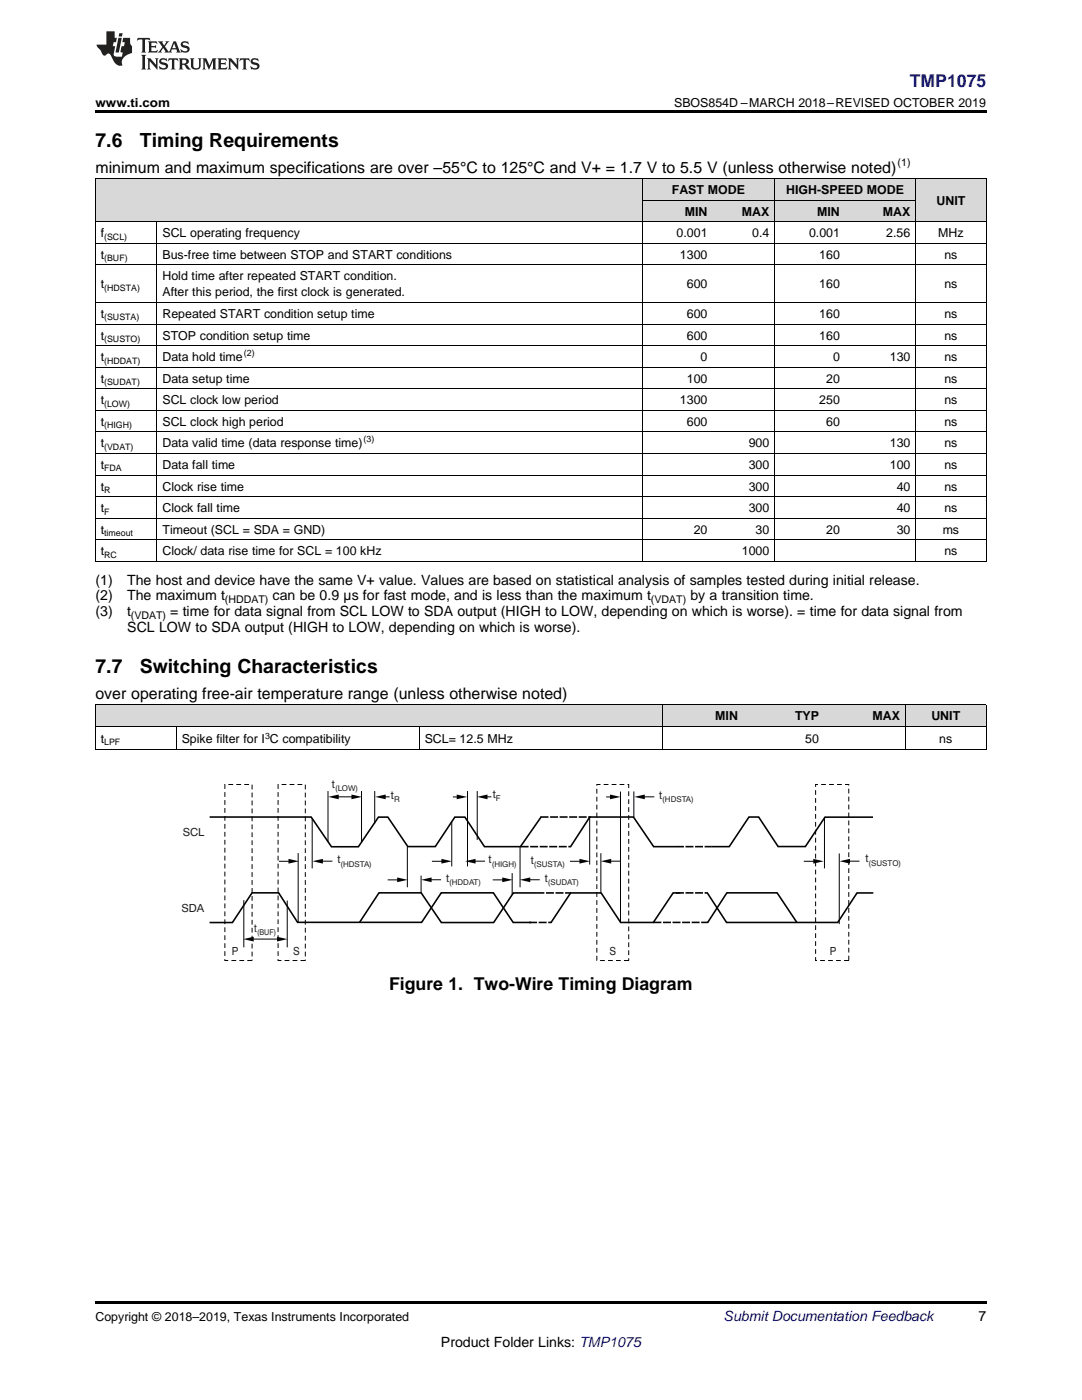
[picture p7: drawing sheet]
<svg xmlns="http://www.w3.org/2000/svg" width="216mm" height="279mm" viewBox="0 0 216 279" stroke-linecap="round" stroke-linejoin="round" font-family="sans-serif">
<defs><g id="words">
<g font-size="3.9">
<text x="19" y="29.3">7.6</text>
<text x="27.9" y="29.3">Timing Requirements</text>
<text x="19" y="134.3">7.7</text>
<text x="27.9" y="134.3">Switching Characteristics</text>
</g>
<text font-size="3.5" fill="#00f" x="181.5" y="17.3">TMP1075</text>
<text font-size="3.5" x="77.6" y="197.6">Figure 1. Two-Wire Timing Diagram</text>
<g font-size="3.2">
<text x="19" y="34.4">minimum and maximum specifications are over –55°C to 125°C and V+ = 1.7 V to 5.5 V (unless otherwise noted)</text>
<text x="19" y="139.4">over operating free-air temperature range (unless otherwise noted)</text>
</g>
<g font-size="2.8">
<text x="19" y="116.7">(1)</text>
<text x="19" y="119.8">(2)</text>
<text x="25.4" y="116.7">The host and device have the same V+ value. Values are based on statistical analysis of samples tested during initial release.</text>
<text x="25.4" y="119.8">The maximum t</text>
<text x="54.4" y="119.8">can be 0.9 µs for fast mode, and is less than the maximum t</text>
<text x="137.8" y="119.8">by a transition time.</text>
<text x="19" y="123">(3)</text>
<text x="25.4" y="123">t</text>
<text x="34" y="123">= time for data signal from SCL LOW to SDA output (HIGH to LOW, depending on which is worse). = time for data signal from</text>
<text x="25.4" y="126.2">SCL LOW to SDA output (HIGH to LOW, depending on which is worse).</text>
<text x="195.3" y="263.6">7</text>
<text x="88" y="268.9">Product Folder Links: TMP1075</text>
</g>
<text font-size="2.8" fill="#0000c8" x="144.4" y="263.6">Submit Documentation Feedback</text>
<g font-size="2.5">
<text x="19" y="21.4">www.ti.com</text>
<text x="134.5" y="21.4">SBOS854D –MARCH 2018–REVISED OCTOBER 2019</text>
<text x="134.1" y="38.7">FAST MODE</text>
<text x="156.9" y="38.7">HIGH-SPEED MODE</text>
<text x="186.9" y="40.9">UNIT</text>
<text x="20.1" y="47.3">f</text>
<text x="32.4" y="47.3">SCL operating frequency</text>
<text x="135" y="47.3">0.001</text>
<text x="136.6" y="43">MIN</text>
<text x="148" y="43">MAX</text>
<text x="150.1" y="47.3">0.4</text>
<text x="161.4" y="47.3">0.001</text>
<text x="163.1" y="43">MIN</text>
<text x="176.2" y="43">MAX</text>
<text x="176.8" y="47.3">2.56</text>
<text x="187.2" y="47.3">MHz</text>
<text x="20.1" y="51.6">t</text>
<text x="32.4" y="51.6">Bus-free time between STOP and START conditions</text>
<text x="135.7" y="51.6">1300</text>
<text x="163.5" y="51.6">160</text>
<text x="188.5" y="51.6">ns</text>
<text x="20.1" y="57.5">t</text>
<text x="32.4" y="56">Hold time after repeated START condition.</text>
<text x="32.4" y="59.2">After this period, the first clock is generated.</text>
<text x="137.1" y="57.5">600</text>
<text x="163.5" y="57.5">160</text>
<text x="188.5" y="57.5">ns</text>
<text x="20.1" y="63.5">t</text>
<text x="32.4" y="63.5">Repeated START condition setup time</text>
<text x="137.1" y="63.5">600</text>
<text x="163.5" y="63.5">160</text>
<text x="188.5" y="63.5">ns</text>
<text x="20.1" y="67.8">t</text>
<text x="32.4" y="67.8">STOP condition setup time</text>
<text x="137.1" y="67.8">600</text>
<text x="163.5" y="67.8">160</text>
<text x="188.5" y="67.8">ns</text>
<text x="20.1" y="72.1">t</text>
<text x="20.1" y="76.4">t</text>
<text x="32.4" y="72.1">Data hold time</text>
<text x="32.4" y="76.4">Data setup time</text>
<text x="137.1" y="76.4">100</text>
<text x="139.8" y="72.1">0</text>
<text x="164.9" y="76.4">20</text>
<text x="166.2" y="72.1">0</text>
<text x="177.6" y="72.1">130</text>
<text x="188.5" y="72.1">ns</text>
<text x="188.5" y="76.4">ns</text>
<text x="20.1" y="80.7">t</text>
<text x="32.4" y="80.7">SCL clock low period</text>
<text x="135.7" y="80.7">1300</text>
<text x="163.5" y="80.7">250</text>
<text x="188.5" y="80.7">ns</text>
<text x="20.1" y="85">t</text>
<text x="20.1" y="89.3">t</text>
<text x="32.4" y="85">SCL clock high period</text>
<text x="32.4" y="89.3">Data valid time (data response time)</text>
<text x="137.1" y="85">600</text>
<text x="149.4" y="89.3">900</text>
<text x="164.9" y="85">60</text>
<text x="177.6" y="89.3">130</text>
<text x="188.5" y="85">ns</text>
<text x="188.5" y="89.3">ns</text>
<text x="20.1" y="93.6">t</text>
<text x="32.4" y="93.6">Data fall time</text>
<text x="149.4" y="93.6">300</text>
<text x="177.6" y="93.6">100</text>
<text x="188.5" y="93.6">ns</text>
<text x="20.1" y="97.9">t</text>
<text x="32.4" y="97.9">Clock rise time</text>
<text x="149.4" y="97.9">300</text>
<text x="178.9" y="97.9">40</text>
<text x="188.5" y="97.9">ns</text>
<text x="20.1" y="102.2">t</text>
<text x="20.1" y="106.5">t</text>
<text x="32.4" y="102.2">Clock fall time</text>
<text x="32.4" y="106.5">Timeout (SCL = SDA = GND)</text>
<text x="138.4" y="106.5">20</text>
<text x="149.4" y="102.2">300</text>
<text x="150.8" y="106.5">30</text>
<text x="164.9" y="106.5">20</text>
<text x="178.9" y="102.2">40</text>
<text x="178.9" y="106.5">30</text>
<text x="188.1" y="106.5">ms</text>
<text x="188.5" y="102.2">ns</text>
<text x="20.1" y="110.8">t</text>
<text x="32.4" y="110.8">Clock/ data rise time for SCL = 100 kHz</text>
<text x="148" y="110.8">1000</text>
<text x="188.5" y="110.8">ns</text>
<text x="142.7" y="143.7">MIN</text>
<text x="158.6" y="143.7">TYP</text>
<text x="174.1" y="143.7">MAX</text>
<text x="185.8" y="143.7">UNIT</text>
<text x="20.1" y="148.2">t</text>
<text x="36.3" y="148.4">Spike filter for I C compatibility</text>
<text x="84.7" y="148.2">SCL= 12.5 MHz</text>
<text x="160.7" y="148.2">50</text>
<text x="187.4" y="148.2">ns</text>
<text x="19" y="263.6">Copyright © 2018–2019, Texas Instruments Incorporated</text>
</g>
<g font-size="2.2" fill="#231f20">
<text x="66.2" y="157.2">t</text>
<text x="78" y="159.5">t</text>
<text x="98.3" y="159.3">t</text>
<text x="131.5" y="159.5">t</text>
<text x="36.5" y="166.8">SCL</text>
<text x="67.3" y="172.3">t</text>
<text x="97.5" y="172.3">t</text>
<text x="105.9" y="172.3">t</text>
<text x="172.7" y="172">t</text>
<text x="89" y="176">t</text>
<text x="108.7" y="176">t</text>
<text x="36.2" y="181.9">SDA</text>
<text x="50.7" y="185.9">t</text>
<text x="46.2" y="190.7">P</text>
<text x="58.5" y="190.7">S</text>
<text x="121.6" y="190.7">S</text>
<text x="165.6" y="190.7">P</text>
</g>
<g font-size="2.1">
<text x="179.1" y="33.2">(1)</text>
<text x="26.1" y="123.6">(VDAT)</text>
<text x="44.9" y="120.4">(HDDAT)</text>
<text x="129.9" y="120.4">(VDAT)</text>
</g>
<g font-size="1.8">
<text x="20.8" y="47.8">(SCL)</text>
<text x="20.8" y="52.1">(BUF)</text>
<text x="20.8" y="58">(HDSTA)</text>
<text x="20.8" y="64">(SUSTA)</text>
<text x="20.8" y="68.3">(SUSTO)</text>
<text x="48.7" y="71.1">(2)</text>
<text x="20.8" y="72.6">(HDDAT)</text>
<text x="20.8" y="76.9">(SUDAT)</text>
<text x="20.8" y="81.2">(LOW)</text>
<text x="20.8" y="85.5">(HIGH)</text>
<text x="20.8" y="89.8">(VDAT)</text>
<text x="72.6" y="88.3">(3)</text>
<text x="20.8" y="94.1">FDA</text>
<text x="20.8" y="98.4">R</text>
<text x="20.8" y="102.7">F</text>
<text x="20.8" y="107">timeout</text>
<text x="20.8" y="111.3">RC</text>
<text x="20.8" y="148.7">LPF</text>
<text x="52.9" y="147.4">3</text>
</g>
<g font-size="1.6" fill="#231f20">
<text x="66.9" y="157.8">(LOW)</text>
<text x="78.6" y="160.1">R</text>
<text x="98.9" y="159.9">F</text>
<text x="132.2" y="160.1">(HDSTA)</text>
<text x="67.9" y="173">(HDSTA)</text>
<text x="98.1" y="173">(HIGH)</text>
<text x="106.5" y="173">(SUSTA)</text>
<text x="173.3" y="172.9">(SUSTO)</text>
<text x="89.6" y="176.6">(HDDAT)</text>
<text x="109.3" y="176.7">(SUDAT)</text>
<text x="51.3" y="186.6">(BUF)</text>
</g>
</g></defs>
<g fill="#d8d8d8">
<path d="M19 140.7h16.2v4.3h-16.2z"/>
<path d="M35.2 140.7h48.5v4.3h-48.5z"/>
<path d="M83.7 140.7h48.5v4.3h-48.5z"/>
<path d="M132.2 140.7h16.1v4.3h-16.1z"/>
<path d="M148.3 140.7h16.2v4.3h-16.2z"/>
<path d="M164.5 140.7h16.2v4.3h-16.2z"/>
<path d="M180.7 140.7h16.1v4.3h-16.1z"/>
<path d="M19 35.7h12.4v8.6h-12.4z"/>
<path d="M31.4 35.7h63.3v8.6h-63.3z"/>
<path d="M94.7 35.7h33.5v8.6h-33.5z"/>
<path d="M182.7 35.7h14.1v8.6h-14.1z"/>
<path d="M128.2 40h14.1v4.3h-14.1z"/>
<path d="M142.3 40h12.3v4.3h-12.3z"/>
<path d="M154.6 40h14.1v4.3h-14.1z"/>
<path d="M168.7 40h14v4.3h-14z"/>
<path d="M128.2 35.7h14.1v4.3h-14.1z"/>
<path d="M142.3 35.7h12.3v4.3h-12.3z"/>
<path d="M154.6 35.7h14.1v4.3h-14.1z"/>
<path d="M168.7 35.7h14v4.3h-14z"/>
</g>
<path d="M19 259.7h177.8v.5h-177.8z" fill="#000"/>
<path d="M107.1 178.2h-4.7l-3.9 5.9h-10.4l-4.1-5.9h-8.4l-3.9 5.9M108 163l-4.2 6h-7.1l-3.9-5.9h-2l-3.9 5.9h-5.5l-4-5.9h-1.9l-4 5.9h-5.4l-4-5.9h-20.3M134.9 169h-4.5l-4-5.9h-8.7l-3.9 5.9M135.7 178.2h-1.4l-3.9 5.9h-6.6l-3.9-5.9h-6l-4 6M141.1 178.1l3.9 6h22.2l3.8-5.9h3.3M174.2 163.1h-9.6l-3.9 5.8h-5.4l-3.9-5.8h-2l-3.9 5.9h-3.5M106 184.1h-3.6l-4-5.9h-10.4l-3.9 5.9h-24.7l-3.8-5.9h-5.3l-3.9 5.9h-4.6M159 184.1l-3.9-5.9h-10.1l-3.8 5.9" fill="none" stroke="#010202" stroke-width=".32"/>
<path d="M103.9 169h10M107 178.2h6.9M107.9 163.1h10M134.9 169h7.1M134.9 178.2h6.3M105.6 184.1h4.4M130.4 184.1h10.9" fill="none" stroke="#010202" stroke-width=".32" stroke-dasharray="1.6 .3" stroke-linecap="butt"/>
<path d="M44.9 156.6h5.4v35.1h-5.4zM55.5 156.6h5.4v35.1h-5.4zM119.1 156.6h6.4v35.1h-6.4zM162.7 156.6h6.7v35.1h-6.7z" fill="none" stroke="#010202" stroke-width=".2" stroke-dasharray="1 .6" stroke-linecap="butt"/>
<g fill="none" stroke="#010202" stroke-width=".2">
<path d="M65.4 157.9v10.1M72.1 157.9v10.2M74.8 157.9v6.4M93.3 157.9v15M95.2 157.9v9.7M123.8 158v25.9M126.5 157.9v5.2M48.6 179.6v9.5M57.3 179.7v9.4M59.5 170.3v13.8M62.3 163.2v10.1M81.3 169v8.1"/>
<path d="M84 174.8v3.4M90.1 163.9v9M102.2 174.2v4.3M103.8 169v8.1M117.7 163.1v9.4M119.9 170.3v7.8M164.5 163.2v10.1M167.5 170.3v14.1"/>
</g>
<path d="M65.5 159l2.1-.4v.9z" fill="#010202"/>
<path d="M66.8 159h4.2" fill="none" stroke="#010202" stroke-width=".2"/>
<g fill="#010202">
<path d="M70.1 158.6l2.1 .4-2.1 .5z"/>
<path d="M48.5 187.4l2.1-.4v.9z"/>
</g>
<path d="M49.8 187.4h6.3" fill="none" stroke="#010202" stroke-width=".2"/>
<g fill="#010202">
<path d="M55.3 187l2.1 .4-2.1 .5z"/>
<path d="M74.9 159l2.1-.4v.9z"/>
</g>
<path d="M76.2 159h1.5" fill="none" stroke="#010202" stroke-width=".2"/>
<path d="M95.2 159l2.1-.4v.9z" fill="#010202"/>
<path d="M96.5 159h1.5" fill="none" stroke="#010202" stroke-width=".2"/>
<path d="M91.1 158.6l2.1 .4-2.1 .5z" fill="#010202"/>
<path d="M90.4 159l1.5 .1" fill="none" stroke="#010202" stroke-width=".2"/>
<path d="M121.7 158.6l2.1 .4-2.1 .5z" fill="#010202"/>
<path d="M121 159l1.5 .1" fill="none" stroke="#010202" stroke-width=".2"/>
<path d="M126.6 159l2.1-.4v.9z" fill="#010202"/>
<path d="M127.9 159h2.7" fill="none" stroke="#010202" stroke-width=".2"/>
<path d="M167.5 171.9l2.1-.5v.9z" fill="#010202"/>
<path d="M168.8 171.9h2.7" fill="none" stroke="#010202" stroke-width=".2"/>
<path d="M162.3 171.4l2.1 .5-2.1 .4z" fill="#010202"/>
<path d="M160.4 171.9h2.7" fill="none" stroke="#010202" stroke-width=".2"/>
<path d="M119.9 171.9l2.1-.5v.9z" fill="#010202"/>
<path d="M121.2 171.9h2.7" fill="none" stroke="#010202" stroke-width=".2"/>
<path d="M115.6 171.4l2.1 .5-2.1 .4z" fill="#010202"/>
<path d="M113.7 171.9h2.7" fill="none" stroke="#010202" stroke-width=".2"/>
<path d="M92.8 171.9l2.1-.5v.9z" fill="#010202"/>
<path d="M94.1 171.9h2.7" fill="none" stroke="#010202" stroke-width=".2"/>
<path d="M88.1 171.4l2.1 .5-2.1 .4z" fill="#010202"/>
<path d="M86.2 171.9h2.7" fill="none" stroke="#010202" stroke-width=".2"/>
<path d="M62.3 171.9l2.1-.5v.9z" fill="#010202"/>
<path d="M63.6 171.9h2.7" fill="none" stroke="#010202" stroke-width=".2"/>
<path d="M57.6 171.4l2.1 .5-2.1 .4z" fill="#010202"/>
<path d="M55.7 171.9h2.7" fill="none" stroke="#010202" stroke-width=".2"/>
<path d="M84 175.6l2.1-.5v1z" fill="#010202"/>
<path d="M85.3 175.6h2.7" fill="none" stroke="#010202" stroke-width=".2"/>
<path d="M79.2 175.1l2.1 .5-2.1 .5z" fill="#010202"/>
<path d="M77.4 175.6h2.6" fill="none" stroke="#010202" stroke-width=".2"/>
<path d="M103.7 175.6l2.1-.5v1z" fill="#010202"/>
<path d="M105 175.6h2.7" fill="none" stroke="#010202" stroke-width=".2"/>
<path d="M100.2 175.1l2.1 .5-2.1 .5z" fill="#010202"/>
<path d="M98.3 175.6h2.7" fill="none" stroke="#010202" stroke-width=".2"/>
<g fill="none" stroke="#000" stroke-width=".2">
<path d="M19 35.6h177.8M19.1 35.7v76.4M128.1 35.7v76.4M128.2 40h54.5M154.5 35.7v76.4M182.7 35.7v76.4M196.8 35.7v76.4M19 52.9h177.8M19 48.6h177.8M19 44.3h177.8M31.3 44.3v67.8M19 77.6h177.8"/>
<path d="M19 73.3h177.8M19 69h177.8M19 64.7h177.8M19 60.4h177.8M19 99.1h177.8M19 94.8h177.8M19 90.5h177.8M19 86.2h177.8M19 81.9h177.8M19 112h177.8M19 107.7h177.8M19 103.4h177.8"/>
<path d="M19 149.6h177.8M19 144.9h177.8M19 140.6h177.8M19.1 140.7v8.9M35.2 145v4.6M83.6 145v4.6M132.1 140.7v8.9M180.6 140.7v8.9M196.8 140.7v8.9"/>
</g>
<path d="M19 22h177.8v.5h-177.8zM19 149.6h.2zM83.6 149.6h.1zM132.1 149.6h.1zM180.6 149.6h.1zM196.7 149.6h.1z" fill="#000"/>
<g fill="#231f20">
<path d="M27.5 7.6l-.1 .5 .4-.2h.6v.1v2.1l-.2 .4h1l-.3-.4v-2.1l.1-.1h.5l.5 .2-.2-.5zM29.5 8.3l.2 .3v1.5l-.2 .4h1.8l.2-.6a1.04 1.04 0 0 1-1.3 .2v-.7h.6l.3 .2v-.6l-.3 .2h-.6v-.6l.8-.1 .4 .3-.2-.5zM31.5 8.3l.9 1.1-.9 1.1h.8l-.2-.2 .5-.7 .4 .7-.2 .2h1.5l-.1-.2 .1-.4h.9l.1 .4-.2 .2h1l-.3-.3-.7-1.9h-.5l-.9 2-.8-1 .9-1h-.8l.1 .3-.3 .5-.4-.6 .2-.2zM34.7 8.6l.4 1h-.7zM36.3 8.4a.63 .63 0 0 0-.2 .7 .63 .63 0 0 0 .6 .4l.6 .2 .1 .2a.75 .75 0 0 1-.7 .4 .75 .75 0 0 1-.6-.5l.1 .7 .1-.1a1.11 1.11 0 0 0 1.5-.6 1.13 1.13 0 0 0-1.2-.8l-.1-.4a1.04 1.04 0 0 1 1.2 .2l-.2-.5-.1 .1-.5-.2zM28.2 10.9l.2 .4v2.2l-.2 .4h1l-.3-.4v-2.2l.3-.4zM29.3 11.6l.3 .4v1.5l-.3 .4h.8l-.2-.4v-1.3l1.5 1.7v-1.9l.2-.4h-.7l.2 .4v.9l-1.1-1.3zM32 11.8a.62 .62 0 0 0-.2 .7 .62 .62 0 0 0 .6 .4l.6 .1 .1 .3a.76 .76 0 0 1-.7 .3 .76 .76 0 0 1-.6-.4l.1 .7 .1-.1a1.11 1.11 0 0 0 1.5-.6 1.13 1.13 0 0 0-1.2-.8l-.1-.4a1.04 1.04 0 0 1 1.2 .2l-.2-.6-.1 .1-.5-.1zM33.7 11.6l-.2 .6a.61 .61 0 0 1 .8-.3v1.6l-.2 .4h.9l-.2-.4v-1.6a.63 .63 0 0 1 .8 .3l-.2-.6zM35.6 11.6l.3 .4v1.5l-.3 .4h1l-.2-.2v-.8l.5 .2a.76 .76 0 0 0 1.2 .7l-1-1a.58 .58 0 0 0 .6-.5 .58 .58 0 0 0-.5-.6zM36.4 11.9h.1a.45 .45 0 0 1 .5 .1 .45 .45 0 0 1 .1 .5l-.7 .2zM37.9 11.6l.2 .2a2.17 2.17 0 0 0 .3 1.9 .99 .99 0 0 0 1.6-.6v-1.1l.2-.4h-.7l.2 .2a1.92 1.92 0 0 1-.2 1.8 .6 .6 0 0 1-.9-.5v-1.1l.2-.4zM40.4 11.6l.2 .4v1.5l-.2 .4h.7l-.2-.4v-1.4l.8 1.8 .8-1.8v1.4l-.2 .4h.9l-.2-.4v-1.5l.2-.4h-.8l-.6 1.5-.6-1.5zM43.4 11.6l.2 .4v1.5l-.2 .4h1.8l.2-.6a1.04 1.04 0 0 1-1.3 .1v-.6h.5l.4 .2v-.6l-.4 .2h-.5v-.7h.8l.3 .3-.1-.6zM45.5 11.6l.2 .4v1.5l-.2 .4h.7l-.2-.4v-1.3l1.5 1.7v-1.9l.2-.4h-.7l.2 .4v.9l-1.1-1.3zM47.9 11.6l-.1 .6a.61 .61 0 0 1 .8-.3v1.6l-.3 .4h1l-.3-.4 .1-1.6a.63 .63 0 0 1 .7 .3l-.1-.6zM50.2 11.8a.62 .62 0 0 0-.2 .7 .62 .62 0 0 0 .6 .4l.6 .1 .2 .3a.76 .76 0 0 1-.8 .3 .76 .76 0 0 1-.6-.4l.1 .7 .2-.1a1.11 1.11 0 0 0 1.5-.6 1.13 1.13 0 0 0-1.3-.8l-.1-.4a1.04 1.04 0 0 1 1.2 .2l-.1-.6-.2 .1-.5-.1z"/>
<path d="M21.2 6.3v2.6h-1.9l.1 .4 .7 .9a.91 .91 0 0 0 1 .8 .56 .56 0 0 1 .5-.3 .56 .56 0 0 1 .5 .3l.4 .8a1.53 1.53 0 0 0 1.9 1.2 1.54 1.54 0 0 1 1-2.1l.9-.3v-1.4a1.52 1.52 0 0 1-.3-1.6h-1.4l-.2 .8h.5l-.2 .8h-.4l-.2 1v.2l.4 .1-.2 .8a1.93 1.93 0 0 1-1.6-.3l.3-1.8h-.5l.2-.8h.4l.2-.8h-.4v-1.3zM23.6 7.6l-.6 2.9h.7l.6-2.9zM23.8 6.6l-.1 .7h.6l.2-.7z"/>
</g>
<use href="#words"/>
</svg>
